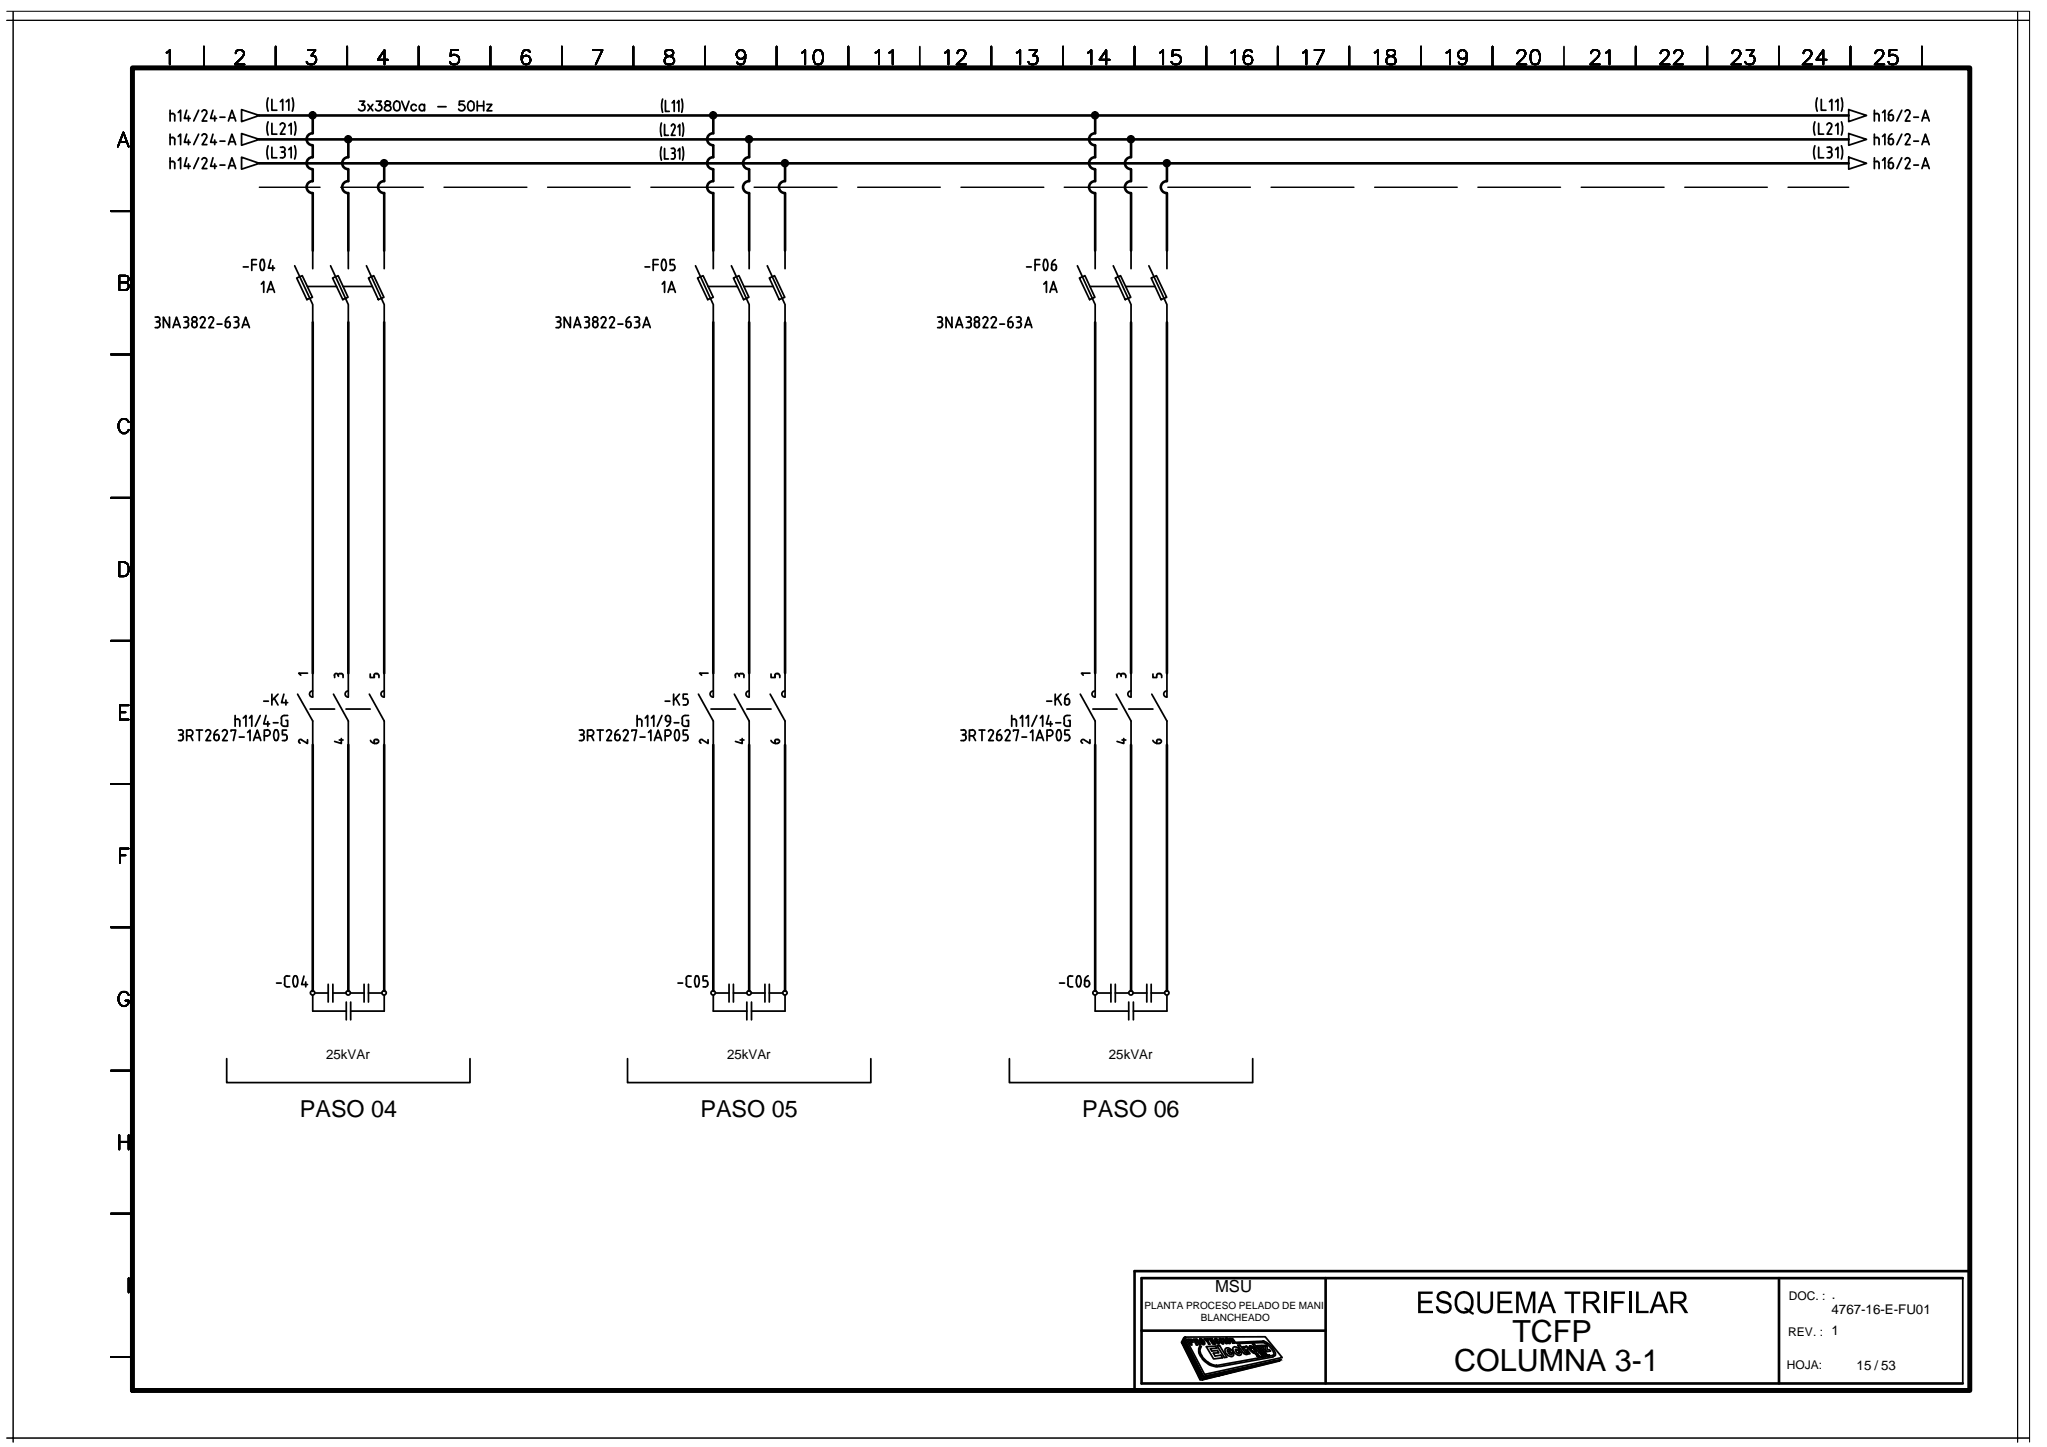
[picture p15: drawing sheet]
<svg xmlns="http://www.w3.org/2000/svg" width="297mm" height="210mm" viewBox="0 0 297 210" stroke-linecap="round" stroke-linejoin="round" font-family="sans-serif">
<defs><g id="words">
<g font-size="4.4">
<text x="219.5" y="194.7">TCFP</text>
<text x="211" y="198.8">COLUMNA 3-1</text>
</g>
<g font-size="3.4">
<text x="43.5" y="162.1">PASO 04</text>
<text x="101.6" y="162.1">PASO 05</text>
<text x="157.1" y="162.1">PASO 06</text>
</g>
<text font-size="2.4" x="176.3" y="187.4">MSU</text>
<g font-size="1.9">
<text x="47.3" y="153.6">25kVAr</text>
<text x="105.5" y="153.6">25kVAr</text>
<text x="160.9" y="153.6">25kVAr</text>
<text x="265.8" y="190.6">4767-16-E-FU01</text>
<text x="269.4" y="198.7">15 / 53</text>
</g>
<g font-size="1.7">
<text x="259.6" y="188.5">DOC. : .</text>
<text x="259.5" y="193.7">REV. : 1</text>
<text x="259.3" y="198.6">HOJA:</text>
</g>
<g font-size="1.5">
<text x="166.1" y="189.9">PLANTA PROCESO PELADO DE MANI</text>
<text x="174.3" y="191.6">BLANCHEADO</text>
</g>
</g></defs>
<path d="M1 1.6h293.5v207.6M1.9 1.7v1.2h290.9v-1.2v1.2h1.7h-1.7v205.7h1.7h-1.7v.6v-.6h-290.9v.6v-.6h-.9h.9v-205.7h-.9h.9zM1.9 2.9h290.9v205.7h-290.9z" fill="none" stroke="#000" stroke-width=".15"/>
<g fill="none" stroke="#000" stroke-width=".38">
<path d="M37.6 16.7h230.7M45.4 19.3a.87 .87 0 0 0-.9 .9 .87 .87 0 0 0 .9 .9M45.4 16.7v2.6M103.5 16.7v2.6a.87 .87 0 0 0-.9 .9 .87 .87 0 0 0 .9 .9M158.9 19.3a.87 .87 0 0 0-.9 .9 .87 .87 0 0 0 .9 .9M158.9 16.7v2.6M37.6 20.2h230.7M37.6 23.7h230.7M45.4 26.3a.87 .87 0 0 0-.9 .8 .87 .87 0 0 0 .9 .9M45.4 22.8a.87 .87 0 0 0-.9 .9 .87 .87 0 0 0 .9 .8M45.4 21.1v1.7M45.4 24.6v1.7"/>
<path d="M45.4 28v8.4M50.5 24.6v1.7a.87 .87 0 0 0-.8 .8 .87 .87 0 0 0 .8 .9v8.4M50.5 20.2v2.6a.87 .87 0 0 0-.8 .9 .87 .87 0 0 0 .8 .8M55.7 26.3a.87 .87 0 0 0-.8 .8 .87 .87 0 0 0 .8 .9M55.8 23.7v2.6M55.8 28v8.4M103.5 24.6v1.7a.87 .87 0 0 0-.9 .8 .87 .87 0 0 0 .9 .9v8.4M103.5 21.1v1.7a.87 .87 0 0 0-.9 .9 .87 .87 0 0 0 .9 .8M108.7 26.3a.87 .87 0 0 0-.9 .8 .87 .87 0 0 0 .9 .9M108.7 22.8a.87 .87 0 0 0-.9 .9 .87 .87 0 0 0 .9 .8M108.7 20.2v2.6M108.7 24.6v1.7"/>
<path d="M108.7 28v8.4M113.9 23.7v2.6a.87 .87 0 0 0-.9 .8 .87 .87 0 0 0 .9 .9v8.4M158.9 26.3a.87 .87 0 0 0-.9 .8 .87 .87 0 0 0 .9 .9M158.9 22.8a.87 .87 0 0 0-.9 .9 .87 .87 0 0 0 .9 .8M158.9 21.1v1.7M158.9 24.6v1.7M158.9 28v8.4M164.1 24.6v1.7a.87 .87 0 0 0-.9 .8 .87 .87 0 0 0 .9 .9v8.4M164.1 20.2v2.6a.87 .87 0 0 0-.9 .9 .87 .87 0 0 0 .9 .8M169.3 26.3a.87 .87 0 0 0-.9 .8 .87 .87 0 0 0 .9 .9M169.3 23.7v2.6M169.3 28v8.4"/>
<path d="M45.4 46.8v50.8M50.5 46.8v50.8M55.8 46.8v50.8M103.5 46.8v50.8M108.7 46.8v50.8M113.9 46.8v50.8M158.9 46.8v50.8M164.1 46.8v50.8M169.3 46.8v50.8M45.4 108.1v35.6M50.5 108.1v35.6M55.8 108.1v35.6"/>
<path d="M103.5 108.1v35.6M108.7 108.1v35.6M113.9 108.1v35.6M158.9 108.1v35.6M164.1 108.1v35.6M169.3 108.1v35.6M165.7 193h26.7M192.4 185.4v15.3M232.9 187.4v3.1M236.5 187.4v3.1M258.1 185.4v15.3M284.8 185.4h-119.1v15.3h119.1"/>
<path d="M285.8 184.4h-121.2v17.3"/>
</g>
<g fill="none" stroke="#000" stroke-width=".25">
<path d="M24.2 7.6l.4-.3v2M24.7 16v1.6M24.7 19.5v1.5M24.7 16.5h.4M24.7 20h.4M25 16.5h.2l.2 .3M25 19.9l.2 .1 .2 .2M25.4 16.8v.8M25.9 16.3l.3-.3v1.6M25.9 19.8l.3-.3v1.5M27.1 16l-.3 1.2h.8M27.1 19.5l-.3 1.1h.8"/>
<path d="M27.3 16.8v.8M28.8 16l-.7 1.6M28.8 19.5l-.7 1.5M29.6 6.8v3M29.7 15.9a.36 .36 0 0 1 .3 .6l-.7 1.1h.7M29.7 19.4a.36 .36 0 0 1 .3 .6l-.7 1h.7M29.7 15.9l-.4 .3M29.7 19.4l-.4 .3M30.9 16l-.3 1.2h.8M30.9 19.5l-.3 1.1h.8M31.2 16.8v.8M31.9 17h.7"/>
<path d="M33.1 17.6l.6-1.6 .5 1.6M33.3 17.1h.7M34.2 7.7a.43 .43 0 0 1 .4-.4h.4a.49 .49 0 0 1 .3 .8l-1.2 1.2h1.4M35.1 15.9l2.5 .8-2.5 .9zM35.1 19.4l2.5 .8-2.5 .9zM38.9 14.2a2.73 2.73 0 0 0 0 1.9M38.9 17.7a2.73 2.73 0 0 0 0 1.9M39.5 14.4v1.6h.7M39.5 17.9v1.6h.7M40 6.8v3M40.7 18.1a.36 .36 0 0 1 .4-.2 .36 .36 0 0 1 .2 .5l-.6 1.1h.7M40.7 14.8l.3-.4v1.6"/>
<path d="M41.5 14.8l.4-.4v1.6M41.9 18.2l.3-.3v1.6M42.4 14.2a2.73 2.73 0 0 1 0 1.9M42.8 17.7a2.73 2.73 0 0 1 0 1.9M44.7 7.3h1.1l-.6 .8a.66 .66 0 0 1 .7 .7 .66 .66 0 0 1-.9 .5h-.3l-.2-.3M50.4 6.8v3M52.2 14.7h.7l-.4 .5a.45 .45 0 0 1 .4 .6 .45 .45 0 0 1-.7 .2l-.2-.2M53.4 15.1l.7 1M54.1 15.1l-.7 1M54.6 14.7h.7l-.4 .5a.44 .44 0 0 1 .5 .5 .44 .44 0 0 1-.6 .4l-.3-.3M55.9 14.8v.2l.1 .2a.58 .58 0 0 1 .7 .6 .49 .49 0 0 1-.5 .3 .49 .49 0 0 1-.4-.5 .68 .68 0 0 1 .7-.4l.1-.1v-.2a.48 .48 0 0 0-.7-.1zM56.3 8.7h-1.5l1-1.4v2"/>
<path d="M57.3 14.8a.45 .45 0 0 1 .7 .1v.9a.44 .44 0 0 1-.4 .3 .44 .44 0 0 1-.4-.3 1.02 1.02 0 0 1 .1-1zM58.3 14.7l.5 1.4 .6-1.4M60.4 15.4a.43 .43 0 0 0-.6-.1 .43 .43 0 0 0 0 .6 .43 .43 0 0 0 .6 0M60.7 6.8v3M61.6 15.4a.43 .43 0 0 0-.6-.1 .43 .43 0 0 0 0 .6 .43 .43 0 0 0 .6 0M61.6 15.1v1M63.5 15.5h1.2M66.5 7.3h-1.1v.9a.73 .73 0 0 1 1.1-.1 .73 .73 0 0 1-.2 1.1 .73 .73 0 0 1-1-.2M67.4 14.7h-.7l-.1 .6a.49 .49 0 0 1 .8 0 .49 .49 0 0 1-.1 .7 .49 .49 0 0 1-.8-.2M68.1 14.8a.45 .45 0 0 1 .6 .1 1.18 1.18 0 0 1-.1 1.1 .41 .41 0 0 1-.7-.2 1.02 1.02 0 0 1 .2-1zM69.3 14.7v1.4M69.3 15.4h.9"/>
<path d="M70.2 14.7v1.4M70.7 15.1h.7l-.7 1h.7M71.2 6.8v3M76.9 7.6a.58 .58 0 0 0-.6-.3 .58 .58 0 0 0-.5 .3 1.46 1.46 0 0 0 .2 1.7 .66 .66 0 0 0 1-.3 .66 .66 0 0 0-.5-.9 .66 .66 0 0 0-.8 .6M81.5 6.8v3M86 7.3h1.4l-1 2M91.9 6.8v3M96 17.8l-.2 .8 .2 1.2M96.2 14.4l-.2 .7 .2 1.2M96.4 18.1v1.5h.6M96.6 14.6v1.6h.5M96.6 7.4a.47 .47 0 0 0 .2 .7l.4 .1a.6 .6 0 0 1 .6 .5 .6 .6 0 0 1-.5 .6h-.4a.6 .6 0 0 1-.5-.6 .6 .6 0 0 1 .6-.5l.4-.1a.47 .47 0 0 0 .2-.7l-.3-.1z"/>
<path d="M97.4 18.3l.3-.3a.37 .37 0 0 1 .2 .6l-.5 1h.6M97.5 14.9l.3-.3v1.6M98.3 14.9l.2-.3v1.6M98.4 18.4l.2-.3v1.5M98.9 14.4l.2 .7-.2 1.2M99 17.8l.2 .8-.2 1.2M102.3 6.8v3M108.2 7.9a.66 .66 0 0 1-.9 .7 .66 .66 0 0 1-.3-1 .66 .66 0 0 1 1 0 1.79 1.79 0 0 1-.1 1.7 .62 .62 0 0 1-.9-.3M112.7 6.8v3M116.4 7.6l.4-.3v2M118.3 7.4a.73 .73 0 0 1 1 .2 1.84 1.84 0 0 1-.2 1.7 .68 .68 0 0 1-.9-.3 1.66 1.66 0 0 1 .1-1.6zM123.1 6.8v3"/>
<path d="M127 7.6l.6-.3v2M129 7.6l.5-.3v2M133.5 6.8v3M137.1 7.6l.5-.3v2M138.9 7.7a.43 .43 0 0 1 .4-.4h.4a.49 .49 0 0 1 .3 .8l-.2 .3-1 .9h1.4M143.8 6.8v3M147.5 7.6l.5-.3v2M149.4 7.3h1.1l-.6 .8a.64 .64 0 0 1 .7 .6 .64 .64 0 0 1-.6 .6h-.6l-.2-.3M154.3 6.8v3M157.9 7.6l.5-.3v2M161 8.7h-1.4l.9-1.4v2M164.6 6.8v3"/>
<path d="M168.3 7.6l.5-.3v2M171.2 7.3h-1l-.1 .9a.74 .74 0 0 1 1.1 0 .74 .74 0 0 1-.2 1.1 .74 .74 0 0 1-1-.3M175 6.8v3M178.7 7.6l.5-.3v2M181.7 7.6a.62 .62 0 0 0-.9-.2 1.97 1.97 0 0 0-.2 1.6 .64 .64 0 0 0 1 .1 .64 .64 0 0 0-.2-1 .64 .64 0 0 0-.9 .6M185.4 6.8v3M189.1 7.6l.5-.3v2M190.8 7.3h1.4l-1.1 2M195.8 6.8v3M199.5 7.6l.4-.3v2M201.3 7.4a.47 .47 0 0 0 .2 .7 .82 .82 0 0 1 1 .9l-.1 .1a.79 .79 0 0 1-1.2-.1 .65 .65 0 0 1 .6-.8l.3-.1a.47 .47 0 0 0 .3-.7l-.3-.1zM206.2 6.8v3"/>
<path d="M209.9 7.6l.5-.3v2M212.9 7.9a.64 .64 0 0 1-.9 .6 .64 .64 0 0 1-.3-1 .64 .64 0 0 1 1.1 .1 1.97 1.97 0 0 1-.2 1.7 .64 .64 0 0 1-.9-.3M216.6 6.8v3M220.2 7.7l.1-.3a.7 .7 0 0 1 1 0 .72 .72 0 0 1-.2 1l-1 .9h1.4M222.4 7.4a.68 .68 0 0 1 1 .2 1.66 1.66 0 0 1-.2 1.7 .73 .73 0 0 1-1-.3 1.84 1.84 0 0 1 .2-1.6zM226.9 6.8v3M230.9 7.7a.43 .43 0 0 1 .4-.4h.4a.49 .49 0 0 1 .3 .8l-1.2 1.2h1.4M233 7.6l.6-.3v2M237.4 6.8v3M241 7.7l.1-.3a.7 .7 0 0 1 1 0 .72 .72 0 0 1-.2 1l-1 .9h1.4M243 7.7a.43 .43 0 0 1 .3-.4h.5a.49 .49 0 0 1 .3 .8l-1.2 1.2h1.3M247.7 6.8v3"/>
<path d="M251.4 7.7a.43 .43 0 0 1 .4-.4h.3a.49 .49 0 0 1 .3 .8l-.1 .3-1.1 .9h1.4M253.4 7.3h1.1l-.6 .8a.66 .66 0 0 1 .8 .7 .66 .66 0 0 1-1 .5h-.3l-.2-.3M258.1 6.8v3M261.7 7.7a.43 .43 0 0 1 .4-.4h.4a.49 .49 0 0 1 .3 .8l-.2 .3-1 .9h1.4M263.4 17.7a2.73 2.73 0 0 0 0 1.9M263.7 14.2a2.73 2.73 0 0 0 0 1.9M263.9 17.9v1.6h.7M264.3 14.4v1.6h.7M265 8.7h-1.4l1-1.4v2M265.1 18.1a.36 .36 0 0 1 .5-.2 .36 .36 0 0 1 .2 .5l-.7 1.1h.7M265.5 14.8l.3-.4v1.6M266.4 14.8l.3-.4v1.6"/>
<path d="M266.4 18.2l.3-.3v1.6M267.2 14.2a2.73 2.73 0 0 1 0 1.9M267.2 17.7a2.73 2.73 0 0 1 0 1.9M268.3 15.9l2.5 .8-2.5 .9zM268.3 19.4l2.5 .8-2.5 .9zM268.5 6.8v3M272 16.5h.4M272 20h.4M272 16v1.6M272 19.5v1.5M272.1 7.7l.1-.3a.7 .7 0 0 1 1 0 .72 .72 0 0 1-.2 1l-1 .9h1.4M272.4 16.5l.2 .1 .1 .2"/>
<path d="M272.4 19.9l.2 .2 .1 .1M272.7 16.8v.8M273.2 16.3l.3-.3v1.6M273.2 19.8l.3-.3v1.5M274.4 16.6a.32 .32 0 0 1 .3 .4M274.4 16.7h-.3v.5M274.5 15.9l-.2 .2-.3 .5M274.5 19.4l-.2 .2-.3 .5M274.7 17a.37 .37 0 0 1-.2 .5 .37 .37 0 0 1-.5-.3M275.2 7.3h-1l-.1 .9a.73 .73 0 0 1 1.1-.1 .73 .73 0 0 1-.1 1.1 .73 .73 0 0 1-1.1-.2M276 16l-.7 1.6M276 19.5l-.7 1.5"/>
<path d="M276.5 16.2a.36 .36 0 0 1 .4-.2 .36 .36 0 0 1 .2 .5M276.5 19.7a.36 .36 0 0 1 .4-.3 .36 .36 0 0 1 .2 .6M277.1 16.5l-.6 1.1h.7M277.1 20l-.6 1h.7M277.7 17h.7M278.9 17.6l.5-1.6 .6 1.6M278.9 6.8v3M279.1 17.1h.7M16.1 30.6h3.1M17.1 21.3l.8-2.1 .8 2.1M17.4 20.6h1M24.7 22.9v1.6"/>
<path d="M24.7 23.4h.4M25 23.4l.3 .2 .1 .9M25.4 20.3v.7M25.9 23.3l.3-.4v1.6M27.1 22.9l-.3 1.2h.8M27.3 20.3v.7M27.3 23.8v.7M28.8 22.9l-.7 1.6M29.7 22.9a.36 .36 0 0 1 .3 .5l-.7 1.1h.7M29.7 22.9l-.4 .3M30.9 22.9l-.3 1.2h.8M31.2 20.3v.7"/>
<path d="M31.2 23.8v.7M31.9 20.5h.7M31.9 23.9h.7M33.1 21l.6-1.5 .5 1.5M33.1 24.5l.6-1.6 .5 1.6M33.3 20.6h.7M33.3 24h.7M35.1 22.8l2.5 .9-2.5 .8zM35.3 38.7h.7M36.5 38.4h.7M37.2 37.7h-.7v1.5M37.9 37.8a1.08 1.08 0 0 0 .2 1.4l.2-.1"/>
<path d="M38.2 37.8a1.46 1.46 0 0 1 0 1.3M38.3 37.7l-.2-.1-.2 .1M38.9 21.1a2.73 2.73 0 0 0 0 2M39.3 37.7l-.4 1.2h.9M39.5 21.4v1.5h.7M39.6 38.6v.6M40.7 21.4h.3M40.7 22.9h.3M40.9 22h.1M41 21.3a.36 .36 0 0 1 .4 .4 .36 .36 0 0 1-.4 .3M41 22h.2l.2 .4M41.4 22.5l-.2 .3-.2 .1"/>
<path d="M41.4 22.4v.1M41.9 21.7l.3-.3v1.5M42.8 21.1a2.73 2.73 0 0 1 0 2M42.8 38.6l2.6 5.6v2.6M45.4 36.4v2.6M48 38.6l2.5 5.6v2.6M50.5 36.4v2.6M53.2 38.6l2.6 5.6v2.6M55.8 36.4v2.6M93.6 38.7h.7M94.8 38.4h.7M95.5 37.7h-.7v1.5"/>
<path d="M96 21.3l-.2 .8 .2 1.1M96.1 37.8a1.08 1.08 0 0 0 .2 1.4l.2-.1M96.4 21.5v1.6h.6M96.5 37.8a1.46 1.46 0 0 1 0 1.3M96.5 37.7l-.2-.1-.2 .1M97.2 39.2h.4M97.4 21.5h.3M97.6 38.3a.41 .41 0 0 1 .3 .6M97.7 21.5a.37 .37 0 0 1 .3 .4 .37 .37 0 0 1-.5 .3M97.7 22.2h.1l.2 .3M97.8 37.7h-.6v.7h.4M97.9 38.9l-.2 .3h-.1"/>
<path d="M98 22.5a.4 .4 0 0 1-.3 .6h-.3M98.4 21.9l.2-.4v1.6M99 21.3l.2 .8-.2 1.1M100.9 38.6l2.6 5.6v2.6M103.5 36.4v2.6M106.1 38.6l2.6 5.6v2.6M108.7 36.4v2.6M111.3 38.6l2.6 5.6v2.6M113.9 36.4v2.6M149 38.7h.6M150.2 38.4h.7M150.9 37.7h-.7v1.5"/>
<path d="M151.6 37.8a1.46 1.46 0 0 0 0 1.3M151.9 37.8a1.08 1.08 0 0 1-.2 1.4l-.2-.1M151.9 37.7l-.2-.1-.2 .1M152.6 38.9a.36 .36 0 0 0 .3 .3 .36 .36 0 0 0 .4-.3M152.9 38.3a.38 .38 0 0 1 .4 .6M153 38.4h-.4v.5M153.1 37.7l-.2 .1-.3 .6M156.3 38.6l2.6 5.6v2.6M158.9 36.4v2.6M161.5 38.6l2.6 5.6v2.6M164.1 36.4v2.6M166.7 38.6l2.6 5.6v2.6"/>
<path d="M169.3 36.4v2.6M263.4 21.1a2.73 2.73 0 0 0 0 2M263.9 21.4v1.5h.7M265.1 21.4h.4M265.1 22.9h.4M265.3 22h.2M265.5 21.3a.36 .36 0 0 1 .3 .4 .36 .36 0 0 1-.3 .3M265.5 22h.1l.2 .4M265.8 22.5l-.2 .3-.1 .1M265.8 22.4v.1M266.4 21.7l.3-.3v1.5M267.2 21.1a2.73 2.73 0 0 1 0 2"/>
<path d="M268.3 22.8l2.5 .9-2.5 .8zM272 23.4h.4M272 22.9v1.6M272.4 23.4l.2 .2 .1 .9M272.7 20.3v.7M273.2 23.3l.3-.4v1.6M274 20.6a.36 .36 0 0 0 .4 .4 .36 .36 0 0 0 .3-.4M274 24.1a.36 .36 0 0 0 .4 .4 .36 .36 0 0 0 .3-.4M274.4 20.1a.38 .38 0 0 1 .3 .5M274.4 23.6a.38 .38 0 0 1 .3 .5M274.4 20.1h-.3v.5M274.4 23.6h-.3v.5"/>
<path d="M274.5 22.9l-.2 .1-.3 .6M276 22.9l-.7 1.6M276.5 23.2a.36 .36 0 0 1 .4-.3 .36 .36 0 0 1 .2 .5M277.1 23.4l-.6 1.1h.7M277.7 20.5h.7M277.7 23.9h.7M278.9 21l.5-1.5 .6 1.5M278.9 24.5l.5-1.6 .6 1.6M279.1 20.6h.7M279.1 24h.7M16.1 51.4h3.1M17.3 41l1.2-.1a.54 .54 0 0 0 0-.8l-1.2-.1v2.1h.9a.55 .55 0 0 0 .5-.6 .55 .55 0 0 0-.5-.5"/>
<path d="M22.5 46h.4M22.8 46a.37 .37 0 0 1 .4 .4 .37 .37 0 0 1-.5 .3M22.8 46.6l.2 .1 .2 .3M23.2 47.2l-.2 .3h-.5M23.2 47v.2M24.6 46v1.5l-.9-1.5v1.5M25.1 47.5l.5-1.5 .6 1.5M25.3 47.1h.7M26.7 46h.3M26.7 47.5h.3M26.8 46.7h.2M27 46a.36 .36 0 0 1 .3 .3 .36 .36 0 0 1-.3 .4"/>
<path d="M27 46.6l.2 .1 .1 .3M27.3 47.2l-.1 .3h-.2M27.3 47v.2M27.9 47.2a.36 .36 0 0 0 .3 .3 .36 .36 0 0 0 .4-.3M27.9 47v.2M28.6 47a.36 .36 0 0 0-.4-.4 .36 .36 0 0 0-.3 .4M28.6 47v.2M29.4 46a.36 .36 0 0 1 .3 .5l-.6 1h.7M29.4 46l-.3 .2M30.3 46.2a.36 .36 0 0 1 .5-.2 .36 .36 0 0 1 .1 .5l-.6 1h.7M31.5 47h.7M32.7 47.2a.36 .36 0 0 0 .3 .3 .36 .36 0 0 0 .4-.3"/>
<path d="M33 46.6a.38 .38 0 0 1 .4 .6M33.1 46.7h-.4v.5M33.2 46l-.4 .4-.1 .3M34 46h.3M34.3 46a.37 .37 0 0 1 .3 .4 .37 .37 0 0 1-.5 .3M34.3 46.6l.2 .1 .1 .3M34.6 47.2l-.1 .3h-.5M34.6 47v.2M35.1 47.5l.5-1.5 .6 1.5M35.3 47.1h.7M37.9 41.2l.4-.4v1.6M38.8 42.4l.5-1.6 .5 1.6"/>
<path d="M38.9 42h.8M43.1 40.3l.8-.3 1.4 3.1-.8 .4zM44.6 41.6h4.3M48.3 40.3l.8-.3 1.4 3.1-.8 .4zM49.8 41.6h4.2M53.5 40.3l.7-.3 1.5 3.1-.8 .4zM80.7 46h.3M80.7 47.5h.3M80.9 46.7h.1M81 46a.36 .36 0 0 1 .4 .3 .36 .36 0 0 1-.4 .4M81 46.6l.2 .1 .2 .3M81.4 47.2l-.2 .3h-.2"/>
<path d="M81.4 47v.2M82.8 46v1.5l-.9-1.5v1.5M83.3 47.5l.5-1.5 .5 1.5M83.4 47.1h.8M84.8 46h.4M84.8 47.5h.4M85 46.7h.2M85.2 46a.36 .36 0 0 1 .3 .3 .36 .36 0 0 1-.3 .4M85.2 46.6l.1 .1 .2 .3M85.5 47.2l-.2 .3h-.1M85.5 47v.2M86 47.2a.36 .36 0 0 0 .4 .3 .36 .36 0 0 0 .3-.3"/>
<path d="M86 47v.2M86.7 47a.36 .36 0 0 0-.3-.4 .36 .36 0 0 0-.4 .4M86.7 47v.2M87.2 46.2a.36 .36 0 0 1 .5-.2 .36 .36 0 0 1 .2 .5M87.9 46.5l-.7 1h.7M88.4 46.2a.36 .36 0 0 1 .5-.2 .36 .36 0 0 1 .2 .5l-.6 1h.7M89.7 47h.7M90.8 47.2a.36 .36 0 0 0 .4 .3 .36 .36 0 0 0 .4-.3M91.2 46.6a.38 .38 0 0 1 .4 .6M91.2 46.7h-.3v.5M91.4 46l-.5 .4-.1 .3M92.1 46h.4"/>
<path d="M92.1 47.5h.4M92.3 46.7h.2M92.4 46a.36 .36 0 0 1 .4 .3 .36 .36 0 0 1-.4 .4M92.4 46.6l.2 .1 .2 .3M92.8 47.2l-.2 .3h-.2M92.8 47v.2M93.3 47.5l.5-1.5 .6 1.5M93.5 47.1h.7M96.1 41.2l.3-.4v1.6M96.9 42.4l.6-1.6 .5 1.6M97.1 42h.7M101.2 40.3l.8-.3 1.5 3.1-.8 .4z"/>
<path d="M102.7 41.6h4.3M106.4 40.3l.8-.3 1.5 3.1-.8 .4zM108 41.6h4.2M111.6 40.3l.8-.3 1.5 3.1-.8 .4zM136.1 46h.3M136.1 47.5h.3M136.2 46.7h.2M136.4 46a.36 .36 0 0 1 .3 .3 .36 .36 0 0 1-.3 .4M136.4 46.6l.2 .1 .1 .3M136.7 47.2l-.1 .3h-.2M136.8 47v.2M138.1 46v1.5l-.8-1.5v1.5"/>
<path d="M138.7 47.5l.5-1.5 .5 1.5M138.8 47.1h.8M140.2 46h.4M140.6 46a.37 .37 0 0 1 .3 .4 .37 .37 0 0 1-.5 .3M140.6 46.6l.1 .1 .2 .3M140.9 47.2l-.2 .3h-.5M140.9 47v.2M141.4 47.2a.36 .36 0 0 0 .4 .3 .36 .36 0 0 0 .3-.3M141.4 47v.2M142.1 47a.36 .36 0 0 0-.3-.4 .36 .36 0 0 0-.4 .4M142.1 47v.2M142.6 46.2a.36 .36 0 0 1 .5-.2 .36 .36 0 0 1 .2 .5l-.6 1h.6"/>
<path d="M144.2 46l-.4 .2M144.2 46a.36 .36 0 0 1 .3 .5M144.5 46.5l-.7 1h.8M145.1 47h.7M146.3 47.2a.36 .36 0 0 0 .3 .3 .36 .36 0 0 0 .4-.3M146.6 46.6a.38 .38 0 0 1 .4 .6M146.6 46.7h-.3v.5M146.8 46l-.3 .1-.2 .6M147.5 46h.3M147.5 47.5h.3M147.7 46.7h.1M147.8 46a.36 .36 0 0 1 .4 .3 .36 .36 0 0 1-.4 .4"/>
<path d="M147.8 46.6l.2 .1 .2 .3M148.2 47.2l-.2 .3h-.2M148.2 47v.2M148.7 47.5l.5-1.5 .5 1.5M148.8 47.1h.8M151.5 41.2l.3-.4v1.6M152.4 42.4l.5-1.6 .5 1.6M152.5 42h.7M156.6 40.3l.8-.3 1.5 3.1-.8 .4zM158.2 41.6h4.2M161.8 40.3l.8-.3 1.5 3.1-.8 .4zM163.4 41.6h4.2"/>
<path d="M167 40.3l.8-.3 1.5 3.1-.8 .4zM16.1 72.2h3.1M18.7 61.2a.71 .71 0 0 0-1.1-.3 1.2 1.2 0 0 0 .2 2 .8 .8 0 0 0 .9-.6M16.1 92.9h3.1M17.3 81.5h.7a1.15 1.15 0 0 1 .5 1.8l-.2 .2-.3 .1h-.7zM44.6 97.6h-1.3l.3 .3M45.4 97.6v3.5M48.6 98v.3M49.1 98v.1M49.3 97.7l-.2 .3a.28 .28 0 0 0-.3-.3 .28 .28 0 0 0-.3 .3M49.4 97.7h.1M49.5 97.7l.3 .3"/>
<path d="M49.8 98v.3M50.5 97.6v3.5a.44 .44 0 0 1-.4-.4 .44 .44 0 0 1 .4-.5M53.7 97.8v.5h.6v-.3M54.5 97.7l-.2 .3M54.6 97.7h.1M54.7 97.7l.2 .3M55 98v.3M55.8 97.6v3.5M102.7 97.6h-1.2l.3 .3M103.5 97.6v3.5a.44 .44 0 0 1-.5-.4 .44 .44 0 0 1 .5-.5M106.7 98v.3M107.3 98v.1"/>
<path d="M107.5 97.7l-.3 .3a.28 .28 0 0 0-.2-.3 .28 .28 0 0 0-.3 .3M107.5 97.7h.2M107.7 97.7l.3 .3M108 98v.3M108.7 97.6v3.5M111.9 97.8v.5h.6v-.3M112.7 97.7l-.3 .3M112.7 97.7h.2M112.8 97.7l.3 .3M113.2 98v.3M113.9 97.6v3.5a.44 .44 0 0 1-.4-.4 .44 .44 0 0 1 .4-.5M158.2 97.6h-1.3l.3 .3"/>
<path d="M158.9 97.6v3.5M162.1 98v.3M162.7 98v.1M162.9 97.7l-.3 .3a.28 .28 0 0 0-.2-.3 .28 .28 0 0 0-.3 .3M162.9 97.7h.2M163 97.7l.3 .3M163.4 98v.3M164.1 97.6v3.5a.44 .44 0 0 1-.4-.4 .44 .44 0 0 1 .4-.5M167.3 97.8v.5h.6v-.3M168.1 97.7l-.2 .3M168.1 97.7h.2M168.3 97.7l.2 .3"/>
<path d="M168.6 98v.3M169.3 97.6v3.5M16.1 113.7h3.1M17.4 103.3h.8M18.7 102.3h-1.3v2.1h1.3M25.9 105.9h.3M25.9 107.4h.3M26.1 106.6h.1M26.2 105.9a.36 .36 0 0 1 .4 .3 .36 .36 0 0 1-.4 .4M26.2 106.5a.41 .41 0 0 1 .4 .6M26.6 107.1l-.1 .1-.3 .2M27.1 106.8h.5"/>
<path d="M27.5 105.9a.44 .44 0 0 1 .5 .4 .44 .44 0 0 1-.5 .5M27.6 105.9h-.5v1.5M27.6 106.8l.4 .6M28.5 105.9h.9M28.9 105.9v1.5M29.9 106.1a.36 .36 0 0 1 .5-.2 .36 .36 0 0 1 .1 .5l-.6 1h.7M31.1 107.1a.36 .36 0 0 0 .3 .3 .36 .36 0 0 0 .4-.3M31.4 106.5a.38 .38 0 0 1 .4 .6M31.5 106.6h-.4v.5M31.6 105.9l-.4 .4-.1 .3M32.3 106.1a.36 .36 0 0 1 .5-.2 .36 .36 0 0 1 .1 .5l-.6 1h.7M33.5 106.1v-.2h.7l-.3 1.5"/>
<path d="M34.1 104.3h.4M34.1 103.8v1.6M34.5 104.3l.3 .2v.9M34.7 106.9h.7M35.3 104.2l.4-.4v1.6M35.9 106.2l.4-.3v1.5M36.2 104.2l.3-.4v1.6M36.8 107.4l.5-1.5 .5 1.5M37 107h.7M37.8 103.8l-.8 1.6M38.3 101.7h.6M38.4 106.8h.4"/>
<path d="M38.6 103.8l-.3 1.2h.8M38.8 105.9a.44 .44 0 0 1 .4 .4 .44 .44 0 0 1-.4 .5M38.8 105.9h-.4v1.5M38.9 104.7v.7M39.5 100.7v1.6M39.7 104.8h.6M39.8 101.3l.5 1M39.9 106l.2-.1a1.03 1.03 0 0 1 0 1.5h-.1a1.27 1.27 0 0 1-.1-1.4zM40.3 100.7l-.8 .9M40.8 104.9l.1 .2 .4 .3M40.9 104.3v.6M41 107.4h.3"/>
<path d="M41.2 100.7l-.3 1.2h.8M41.3 103.8l-.4 .2-.1 .2M41.3 103.8h.4M41.3 106.5a.41 .41 0 0 1 .4 .6M41.5 104.5h.2v.9h-.4M41.5 101.5v.8M41.6 105.9h-.6v.7h.3M41.7 107.1l-.1 .1-.3 .2M43.2 100.7l2.2 3.9v3.5M43.8 107.3a.28 .28 0 0 0-.5 .2l.2 .3M44.6 107.3v.6l-.8-.6M45 102.9h3.6"/>
<path d="M45.4 100.2a.44 .44 0 0 0-.5 .5 .44 .44 0 0 0 .5 .4M48.4 100.7l2.1 3.9v3.5M49.2 107.3h.6M49.5 107.1v.8l-.9-.3M50.2 102.9h3.5M53.6 100.7l2.2 3.9v3.5M53.8 107.4l.3 .3 .2 .1M54.3 107.6v.3h.4M54.5 107.3h-.2v.2M54.6 107.3h.1M54.7 107.3a.28 .28 0 0 1 .2 .2 .28 .28 0 0 1-.2 .3M55.7 100.2a.44 .44 0 0 0-.4 .5 .44 .44 0 0 0 .4 .4"/>
<path d="M84.1 105.9h.3M84.1 107.4h.3M84.2 106.6h.2M84.4 105.9a.36 .36 0 0 1 .4 .3 .36 .36 0 0 1-.4 .4M84.4 106.5a.41 .41 0 0 1 .4 .6M84.8 107.1l-.2 .3h-.2M85.3 106.8h.4M85.7 105.9a.44 .44 0 0 1 .4 .4 .44 .44 0 0 1-.4 .5M85.7 105.9h-.4v1.5M85.8 106.8l.3 .6M86.7 105.9h.8M87.1 105.9v1.5"/>
<path d="M88 106.1a.36 .36 0 0 1 .5-.2 .36 .36 0 0 1 .2 .5M88.7 106.4l-.6 1h.6M89.2 107.1a.36 .36 0 0 0 .4 .3 .36 .36 0 0 0 .4-.3M89.6 106.5a.38 .38 0 0 1 .4 .6M89.6 106.6h-.4v.5M89.8 105.9l-.5 .4-.1 .3M90.8 105.9a.36 .36 0 0 1 .3 .5l-.6 1h.6M90.8 105.9l-.4 .2M91.7 106.1v-.2h.7l-.4 1.5M92.5 103.8v1.6M92.5 104.3h.3M92.8 104.3l.3 .2v.9"/>
<path d="M92.9 106.9h.7M93.6 104.2l.4-.4v1.6M94.1 106.2l.3-.3v1.5M94.5 104.2l.4-.4v1.6M95 107.4l.5-1.5 .5 1.5M95.1 107h.7M96.1 103.8l-.7 1.6M96.5 101.7h.7M96.6 104.1a.36 .36 0 0 1 .3-.3 .36 .36 0 0 1 .4 .4 .98 .98 0 0 1-.5 1.2M96.6 104.3l.1 .3 .6 .1M96.6 104.2v.1M96.9 105.9a.44 .44 0 0 1 .5 .4 .44 .44 0 0 1-.5 .5h-.4"/>
<path d="M96.9 105.9h-.4v1.5M97.7 100.7v1.6M97.8 104.8h.7M98 101.3l.6 1M98 106l.2-.1a1.03 1.03 0 0 1 0 1.5h-.1a1.27 1.27 0 0 1-.1-1.4zM98.6 100.7l-.9 .9M99 104.3v.6M99.5 106.5a.41 .41 0 0 1 .3 .6M99.5 101.3l.1 .1 .2 .3M99.6 104.5h.3v.9l-.7-.1-.2-.4M99.7 105.9h-.6v.7h.4M99.7 100.7h-.6v.7h.4"/>
<path d="M99.8 107.1l-.2 .3h-.5M99.8 101.9l-.2 .3-.5 .1M99.8 101.7v.2M99.9 103.8h-.7l-.2 .4M101.3 100.7l2.2 3.9v3.5M101.9 107.3a.28 .28 0 0 0-.4 .2l.2 .3M102.7 107.3v.6l-.8-.6M103.2 102.9h3.5M106.6 100.7l2.1 3.9v3.5M107.4 107.3h.6M107.7 107.1v.8l-1-.3M108.4 102.9h3.5"/>
<path d="M108.7 100.2a.44 .44 0 0 0-.5 .5 .44 .44 0 0 0 .5 .4M111.8 100.7l2.1 3.9v3.5M111.9 107.4l.3 .3 .2 .1M112.5 107.6v.3h.4M112.7 107.3h-.2l-.1 .2M112.7 107.3h.2M112.8 107.3a.28 .28 0 0 1 .3 .2 .28 .28 0 0 1-.3 .3M139.4 105.9h.4M139.8 105.9a.37 .37 0 0 1 .4 .4 .37 .37 0 0 1-.5 .3M139.8 106.5a.41 .41 0 0 1 .4 .6M140.2 107.1l-.2 .3h-.6M141.1 105.9a.44 .44 0 0 1 .4 .4 .44 .44 0 0 1-.4 .5h-.4"/>
<path d="M141.1 105.9h-.4v1.5M141.2 106.8l.4 .6M142.1 105.9h.8M142.5 105.9v1.5M143.8 105.9a.36 .36 0 0 1 .3 .5l-.6 1h.6M143.8 105.9l-.4 .2M144.6 107.1a.36 .36 0 0 0 .4 .3 .36 .36 0 0 0 .3-.3M145 106.5a.32 .32 0 0 1 .3 .4M145 106.6h-.3v.5M145.2 105.9l-.3 .1-.2 .6M145.4 106.9v.2M145.9 106.1a.36 .36 0 0 1 .4-.2 .36 .36 0 0 1 .2 .5"/>
<path d="M146.5 106.4l-.6 1h.7M146.8 104.3h.4M146.8 103.8v1.6M147.1 106.1v-.2h.7l-.4 1.5M147.2 104.3l.2 .2 .1 .9M148 104.2l.4-.4v1.6M148.3 106.9h.7M148.9 104.2l.3-.4v1.6M149.5 106.2l.4-.3v1.5M150.4 107.4l.5-1.5 .5 1.5M150.5 103.8l-.8 1.6M150.5 107h.8"/>
<path d="M151 104.2l.3-.4v1.6M151.9 101.7h.7M151.9 106.8h.5M152.2 103.8l-.4 1.2h.9M152.3 105.9a.44 .44 0 0 1 .5 .4 .44 .44 0 0 1-.5 .5M152.4 105.9h-.5v1.5M152.4 104.7v.7M153.1 100.7v1.6M153.2 104.8h.7M153.5 101.3l.5 1M153.5 106l.1-.1a1.03 1.03 0 0 1 0 1.5h-.1a1.27 1.27 0 0 1 0-1.4zM154 100.7l-.9 .9"/>
<path d="M154.4 104.9l.2 .4 .2 .1M154.4 104.3v.6M154.5 101.9a.36 .36 0 0 0 .3 .4 .36 .36 0 0 0 .4-.4M154.5 107.4h.4M154.5 101.4v.5M154.5 101.4h.4M154.8 101.3a.32 .32 0 0 1 .4 .4M154.8 103.8l-.3 .2-.1 .2M154.8 106.5l.2 .1 .2 .3M154.9 103.8h.4M155 104.5h.3v.9h-.4M155 100.7l-.2 .1-.3 .5"/>
<path d="M155.2 105.9h-.7v.7h.4M155.2 107.1l-.2 .3h-.2M155.2 101.7v.2M155.2 106.9v.2M156.8 100.7l2.1 3.9v3.5M157.3 107.3a.28 .28 0 0 0-.4 .2l.2 .3M158.2 107.3v.6l-.8-.6M158.6 102.9h3.5M158.9 100.2a.44 .44 0 0 0-.4 .5 .44 .44 0 0 0 .4 .4M162 100.7l2.1 3.9v3.5M162.8 107.3h.6M163.1 107.1v.8l-1-.3"/>
<path d="M163.8 102.9h3.5M167.1 100.7l2.2 3.9v3.5M167.3 107.4l.3 .3 .2 .1M167.9 107.6v.3h.4M168.1 107.3h-.2v.2M168.1 107.3h.2M168.3 107.3a.28 .28 0 0 1 .2 .2 .28 .28 0 0 1-.2 .3M169.3 100.2a.44 .44 0 0 0-.4 .5 .44 .44 0 0 0 .4 .4M16.1 134.5h3.1M17.4 124.1h.8M18.7 123.1h-1.3v2.1M16.1 155.3h3.1"/>
<path d="M18.7 144.3a.71 .71 0 0 0-1.1-.3 1.2 1.2 0 0 0 .2 2 .74 .74 0 0 0 .9-.9h-.5M32.9 153.6v3.4h35.3v-3.4M40.1 142.6h.7M41.3 142.8l.2 .3 .5 .1M41.3 142v.8M41.7 141.5l-.4 .2v.3M41.7 141.6h.3M42.7 143.1l.2 .1 .1-.1M42.7 143a1.08 1.08 0 0 1 .2-1.5l.1 .1a1.27 1.27 0 0 1 0 1.4M44.1 141.6l-.3 1.2h.8M44.4 142.4v.8M45.4 144.4v2.3h4.8"/>
<path d="M45.7 144h1.9M47.6 142.8v2.6M48.3 142.8v2.6M48.3 144h1.9M50.2 145.4v2.5M50.9 144h1.9M50.9 145.4v2.5M52.8 142.8v2.6M53.5 144h1.9M53.5 142.8v2.6M55.8 144.4v2.3h-4.9M91.1 153.6v3.4h35.3v-3.4"/>
<path d="M98.4 142.6h.7M99.6 142.8l.2 .3 .5 .1M99.6 142v.8M100 141.5l-.4 .2v.3M100 141.6h.3M100.9 141.6h.3a1.27 1.27 0 0 1 .1 1.4M100.9 143.1l.2 .1 .2-.1M101 141.6a1.46 1.46 0 0 0 0 1.4M102 143.2h.4M102.3 142.2l.2 .1 .2 .3M102.6 141.6h-.6v.7h.4M102.7 142.8v.2l-.4 .2"/>
<path d="M102.7 142.6v.2M103.5 144.4v2.3h4.9M103.8 144h2M105.8 142.8v2.6M106.4 144h2M106.4 142.8v2.6M108.4 145.4v2.5M109.1 144h1.9M109.1 145.4v2.5M111 142.8v2.6M111.6 144h2M111.6 142.8v2.6"/>
<path d="M113.9 144.4v2.3h-4.8M146.5 153.6v3.4h35.3v-3.4M153.8 142.6h.7M154.9 142.8l.2 .3 .2 .1M155 142v.8M155.3 141.5l-.2 .1-.2 .4M155.4 143.2h.3M155.4 141.6h.3M156.3 143.1l.2 .1 .2-.1M156.3 143a1.08 1.08 0 0 1 .2-1.5l.1 .1a1.27 1.27 0 0 1 .1 1.4M157.4 142.8a.36 .36 0 0 0 .3 .4 .36 .36 0 0 0 .4-.4M157.7 142.2a.32 .32 0 0 1 .4 .4"/>
<path d="M157.7 142.3h-.3v.5M157.9 141.6l-.2 .1-.3 .5M158.1 142.6v.2M158.9 144.4v2.3h4.9M159.3 144h1.9M161.2 142.8v2.6M161.8 144h2M161.8 142.8v2.6M163.8 145.4v2.5M164.5 144h1.9M164.5 145.4v2.5M166.4 142.8v2.6"/>
<path d="M167 144h2M167 142.8v2.6M169.3 144.4v2.3h-4.8M16.1 176.1h3.1M17.3 164.7v2M17.3 165.6h1.4M18.7 164.7v2M16.1 196.8h3.1M18.7 185.4v2.1M171.8 194l2.8 5.5-.4 .7-2.7-5.5zM172 194l11.6-.1 2.5 3-11.3 2.5zM172.3 194.3h.5a.29 .29 0 0 1 .3 .1 .29 .29 0 0 1-.1 .4h-.2l.2 .3h-.2z"/>
<path d="M172.6 194.4h.2l.1 .2h-.2zM173.6 194.4l-.2-.1 .2 .3M173.6 194.5h.1M173.7 194.4v.1M173.7 194.7h.1M173.8 194.8l.2 .3h.2l-.2-.3M173.9 194.6l.1 .2M173.9 194.6l-.2-.3h-.6l.5 .8h.2l-.2-.4h.1M174.1 194.3v-.1a.58 .58 0 0 1 .6 .3 .58 .58 0 0 1 0 .6l-.4-.3-.2-.3zM174.2 194.3a.54 .54 0 0 1 .4 .6l-.2-.1zM174.8 199.6l11.1-2.4-.3 .2-11.2 2.8zM175 195.4l1.4-.1 .2 .3-1 .1 .3 .3 .8-.1 .2 .3-.8 .1 .2 .4 .9-.1 .2 .4-1.3 .1z"/>
<path d="M175.4 195l-.7-.8h.2l.3 .3-.1-.3h.2v.4l.3 .4h-.2M175.5 194.2h.4l.1 .1h-.3l.2 .2h.2l.1 .1h-.3l.2 .2h.3v.2h-.4zM176.5 198h.1M176.6 195.2h.4l1 1.7h-.3zM176.7 194.4h.1M176.7 194.3a.22 .22 0 0 0-.4 0l.1 .4a.4 .4 0 0 0 .6 .2v-.2M176.7 194.4l-.3-.1 .3 .5h.1v-.1l.1-.1M177.3 194.3v.1M177.3 194.3a.21 .21 0 0 0-.3-.1 .21 .21 0 0 0 0 .3l.1 .2a.3 .3 0 0 0 .2 .2 .3 .3 0 0 0 .3-.1v-.1M177.4 194.4h-.2l-.1-.1 .3 .5 .1-.2M177.4 194.2h.2l.5 .7h-.2zM177.5 194.6h.1"/>
<path d="M177.8 195.6a.81 .81 0 0 1 1.1 .6l-.6 .1 .3 .2 .1-.1 .3-.1a.43 .43 0 0 1-.2 .5 .43 .43 0 0 1-.5-.1 .81 .81 0 0 1-.5-1.1zM177.9 194.2h.1M178 194.1a.58 .58 0 0 1 .5 .8 .6 .6 0 0 1-.5-.8zM178.1 194.3h.1M178.1 194.3l.2 .1 .1 .4h-.1l-.2-.3zM178.1 195.8h.2l.2 .2-.4 .1zM178.4 194.2l.6 .3-.3-.3h.2l.4 .6-.5-.3 .2 .3h-.1zM178.9 195.5a.68 .68 0 0 1 1 .3l-.3 .1-.1-.2a.11 .11 0 0 0-.2 0 .11 .11 0 0 0 0 .2l.2 .3a.18 .18 0 0 0 .1 .2 .18 .18 0 0 0 .2-.1l-.1-.2 .3-.1a.36 .36 0 0 1 0 .6 .36 .36 0 0 1-.5-.1 .89 .89 0 0 1-.6-1zM180.4 196.3l.5 .1M180.8 195.4h-.4l.7 1h.3l-.4-.6v-.1h.1M180.8 195.4h.1M180.8 196.2l-.5-.6h.1l-.1-.2h-.2l-.2-.3h-.3l.2 .3h-.1l.1 .3 .2-.1 .5 .7"/>
<path d="M180.8 196.2l.2 .3h-.2M180.9 195.3h.1M180.9 195.3l-.1 .1M180.9 195.3l.2 .4M181.1 195.7h.1M181.4 195.3a.82 .82 0 0 1 .8 1 .88 .88 0 0 1-.9-1zM181.4 195.5l.1-.1 .4 .1 .3 .5-.1 .1-.4-.1zM181.7 194.9h.2l1 1.3h-.2zM182.2 196.4l.3-.1 .1 .2h-.3h.3l.2 .4v.1l-.2-.1-.2-.2 .3 .1-.3-.1zM182.4 195.2h.2l.4 .7h.2l.1-.1-.5-.6h.2l.7 .9h-.2l-.1-.1v.2l-.3-.1zM182.9 196.8l.1 .1zM183.1 196.3h.1"/>
<path d="M183.1 196.3h-.1l.1 .2h.1v-.2M183.1 195.2l.6-.1 .2 .2v.5h.3l.2 .2-.6 .1-.2-.3v-.4h-.3zM183.2 194.7h.2M183.3 195.9h.1M183.3 194.5l-3.9 .2 .1 .2 3.8-.1M183.3 194.5h.1M183.3 196.4v.1M183.3 196.4l-.3-.2h-.1l.4 .6h.1l-.2-.2 .4 .2-.2-.3M183.3 196.5h.1M183.4 194.8a2.47 2.47 0 0 1 1.5 1.7l-.1 .1M183.4 194.6a2.46 2.46 0 0 1 1.7 2l-.1 .1M183.4 196.2h.2l.3 .4h.2l.1 .1-.3 .1z"/>
<path d="M183.6 196.7l.1 .1h-.1zM184.1 196.6l.2 .1h-.1zM184.8 196.5l-7.9 1.5a2.58 2.58 0 0 1-2.5-1.4l-.3-.7 .2-.6-.2-.1a1.89 1.89 0 0 0 .7 2.3 2.69 2.69 0 0 0 2.2 .7l7.7-1.4M184.9 196.7l-.2 .1M284.8 185.4v15.3"/>
<circle cx="45.4" cy="16.7" r=".32"/>
<circle cx="45.4" cy="16.7" r=".49"/>
<circle cx="45.4" cy="16.7" r=".15"/>
<circle cx="103.5" cy="16.7" r=".32"/>
<circle cx="103.5" cy="16.7" r=".49"/>
<circle cx="103.5" cy="16.7" r=".15"/>
<circle cx="158.9" cy="16.7" r=".49"/>
<circle cx="158.9" cy="16.7" r=".32"/>
<circle cx="158.9" cy="16.7" r=".15"/>
<circle cx="50.5" cy="20.2" r=".49"/>
<circle cx="50.5" cy="20.2" r=".32"/>
<circle cx="50.5" cy="20.2" r=".15"/>
<circle cx="55.7" cy="23.7" r=".49"/>
<circle cx="55.7" cy="23.7" r=".32"/>
<circle cx="55.7" cy="23.7" r=".15"/>
<circle cx="108.7" cy="20.2" r=".32"/>
<circle cx="108.7" cy="20.2" r=".49"/>
<circle cx="108.7" cy="20.2" r=".15"/>
<circle cx="113.9" cy="23.7" r=".49"/>
<circle cx="113.9" cy="23.7" r=".32"/>
<circle cx="113.9" cy="23.7" r=".15"/>
<circle cx="164.1" cy="20.2" r=".49"/>
<circle cx="164.1" cy="20.2" r=".32"/>
<circle cx="164.1" cy="20.2" r=".15"/>
<circle cx="169.3" cy="23.7" r=".49"/>
<circle cx="169.3" cy="23.7" r=".32"/>
<circle cx="169.3" cy="23.7" r=".15"/>
<circle cx="28.2" cy="46.3" r=".36"/>
<circle cx="86.4" cy="46.3" r=".36"/>
<circle cx="141.8" cy="46.3" r=".36"/>
<circle cx="45.4" cy="144" r=".32"/>
<circle cx="50.5" cy="144" r=".32"/>
<circle cx="55.7" cy="144" r=".32"/>
<circle cx="103.5" cy="144" r=".32"/>
<circle cx="108.7" cy="144" r=".32"/>
<circle cx="113.9" cy="144" r=".32"/>
<circle cx="158.9" cy="144" r=".32"/>
<circle cx="164.1" cy="144" r=".32"/>
<circle cx="169.3" cy="144" r=".32"/>
</g>
<path d="M19.2 9.8h266.6v191.9h-266.6z" fill="none" stroke="#000" stroke-width=".72"/>
<g fill="#000" stroke="#000" stroke-width=".15">
<path d="M171.8 194l.3 .7h-.6zM173.9 199.6h.6l-.3 .6zM174.8 199.6h1.9l-2.2 .6zM184.8 197.4l1.1-.2-.3 .2z"/>
<path d="M171.5 194.7l3.1 4.8-2.5-4.8zM171.5 194.7l3.1 4.8h-.7z"/>
<path d="M173.9 199.5l.6 .1 .1-.1zM173.9 199.5l.6 .1h-.6z"/>
<path d="M176.7 199.6l8.9-2.2h-.8zM174.8 199.6l10-2.2-8.1 2.2z"/>
<path d="M174.4 200.2h.1zM174.8 199.6l-.4 .6z"/>
</g>
<g fill="#000">
<path d="M205.8 187.4h2.1v.3h-1.7v1h1.6v.3h-1.6v1.1h1.7v.4h-2.1zM208.6 187.7l.5-.4 .9 .1 .4 .2 .2 .4v.2h-.4a.72 .72 0 0 0-.7-.6 .72 .72 0 0 0-.7 .5 .78 .78 0 0 0 .9 .6l.7 .3a.95 .95 0 0 1 .1 1.2 .95 .95 0 0 1-1.2 .3l-.4-.1-.3-.2-.2-.3v-.4h.3l.1 .3 .3 .3h.7a.51 .51 0 0 0 .5-.5 .51 .51 0 0 0-.6-.5l-1-.3a.78 .78 0 0 1-.1-1.1zM214.4 187.4h.4v2.2a.75 .75 0 0 0 .8 .6 .75 .75 0 0 0 .7-.8v-2h.4v2.1l-.2 .6-.4 .3-.5 .2-.6-.1-.4-.3-.2-.6zM217.3 187.4h2.1v.3h-1.7v1h1.6v.3h-1.6v1.1h1.8v.4h-2.2zM220 187.4h.6l.8 2.7 .8-2.7h.6v3.1h-.4v-2.6l-.8 2.6h-.4l-.8-2.7v2.7h-.4zM227 187.4h2.3v.3h-.9v2.8h-.4v-2.8h-1zM233.8 187.4h2v.3h-1.6v1h1.4v.3h-1.4v1.5h-.4zM237.4 187.4h.4v2.7h1.4v.4h-1.8z"/>
<path d="M211.5 187.6l.6-.3h.5l.6 .2 .3 .3 .3 .7v.8l-.4 .8 .5 .3-.1 .3-.3-.1a.43 .43 0 0 0-.6-.1l-.3 .1-.6-.1-.5-.4-.3-.4-.1-.4v-.8zM211.8 187.9l-.3 .7v.6l.2 .6 .4 .3 .5 .1 .3-.1-.4-.2 .1-.3 .3 .2a.29 .29 0 0 0 .3 0 .29 .29 0 0 0 .2-.3v-.9l-.2-.6-.5-.4h-.5z"/>
<path d="M224.2 187.4h.4l1.2 3.1h-.4l-.4-.9h-1.2l-.3 .9h-.4zM224.4 187.6l-.5 1.6h1z"/>
<path d="M229.7 187.4h1.8l.4 .2 .2 .4-.1 .5-.2 .4-.5 .1 .3 .4 .7 1.1h-.5l-.7-1.2-.3-.2h-.7v1.4h-.4zM230.1 187.7v1.1l1-.1a.52 .52 0 0 0 .6-.5 .52 .52 0 0 0-.6-.5z"/>
<path d="M240.5 187.4h.4l1.2 3.1h-.5l-.3-.9h-1.2l-.3 .9h-.4zM240.7 187.6l-.5 1.6h1z"/>
<path d="M242.4 187.4h1.7l.5 .2 .1 .4v.5l-.3 .4-.5 .1 .4 .4 .7 1.1h-.5l-.6-.9a.81 .81 0 0 0-.7-.5h-.4v1.4h-.4zM242.8 187.7v1.1h.9a.54 .54 0 0 0 .6-.6 .54 .54 0 0 0-.6-.5z"/>
</g>
<g fill="none" stroke="#000" stroke-width=".21">
<path d="M37.6 27.2h8.8M49.4 27.2h12M64.4 27.2h12.1M79.5 27.2h11.9M94.4 27.2h12.1M109.4 27.2h12.1M124.5 27.2h11.9M139.4 27.2h12.1M154.4 27.2h12.1M169.5 27.2h11.9M184.4 27.2h12.1M199.5 27.2h12"/>
<path d="M214.5 27.2h11.9M229.4 27.2h12.1M244.5 27.2h12M259.5 27.2h8.8"/>
</g>
<use href="#words"/>
</svg>
